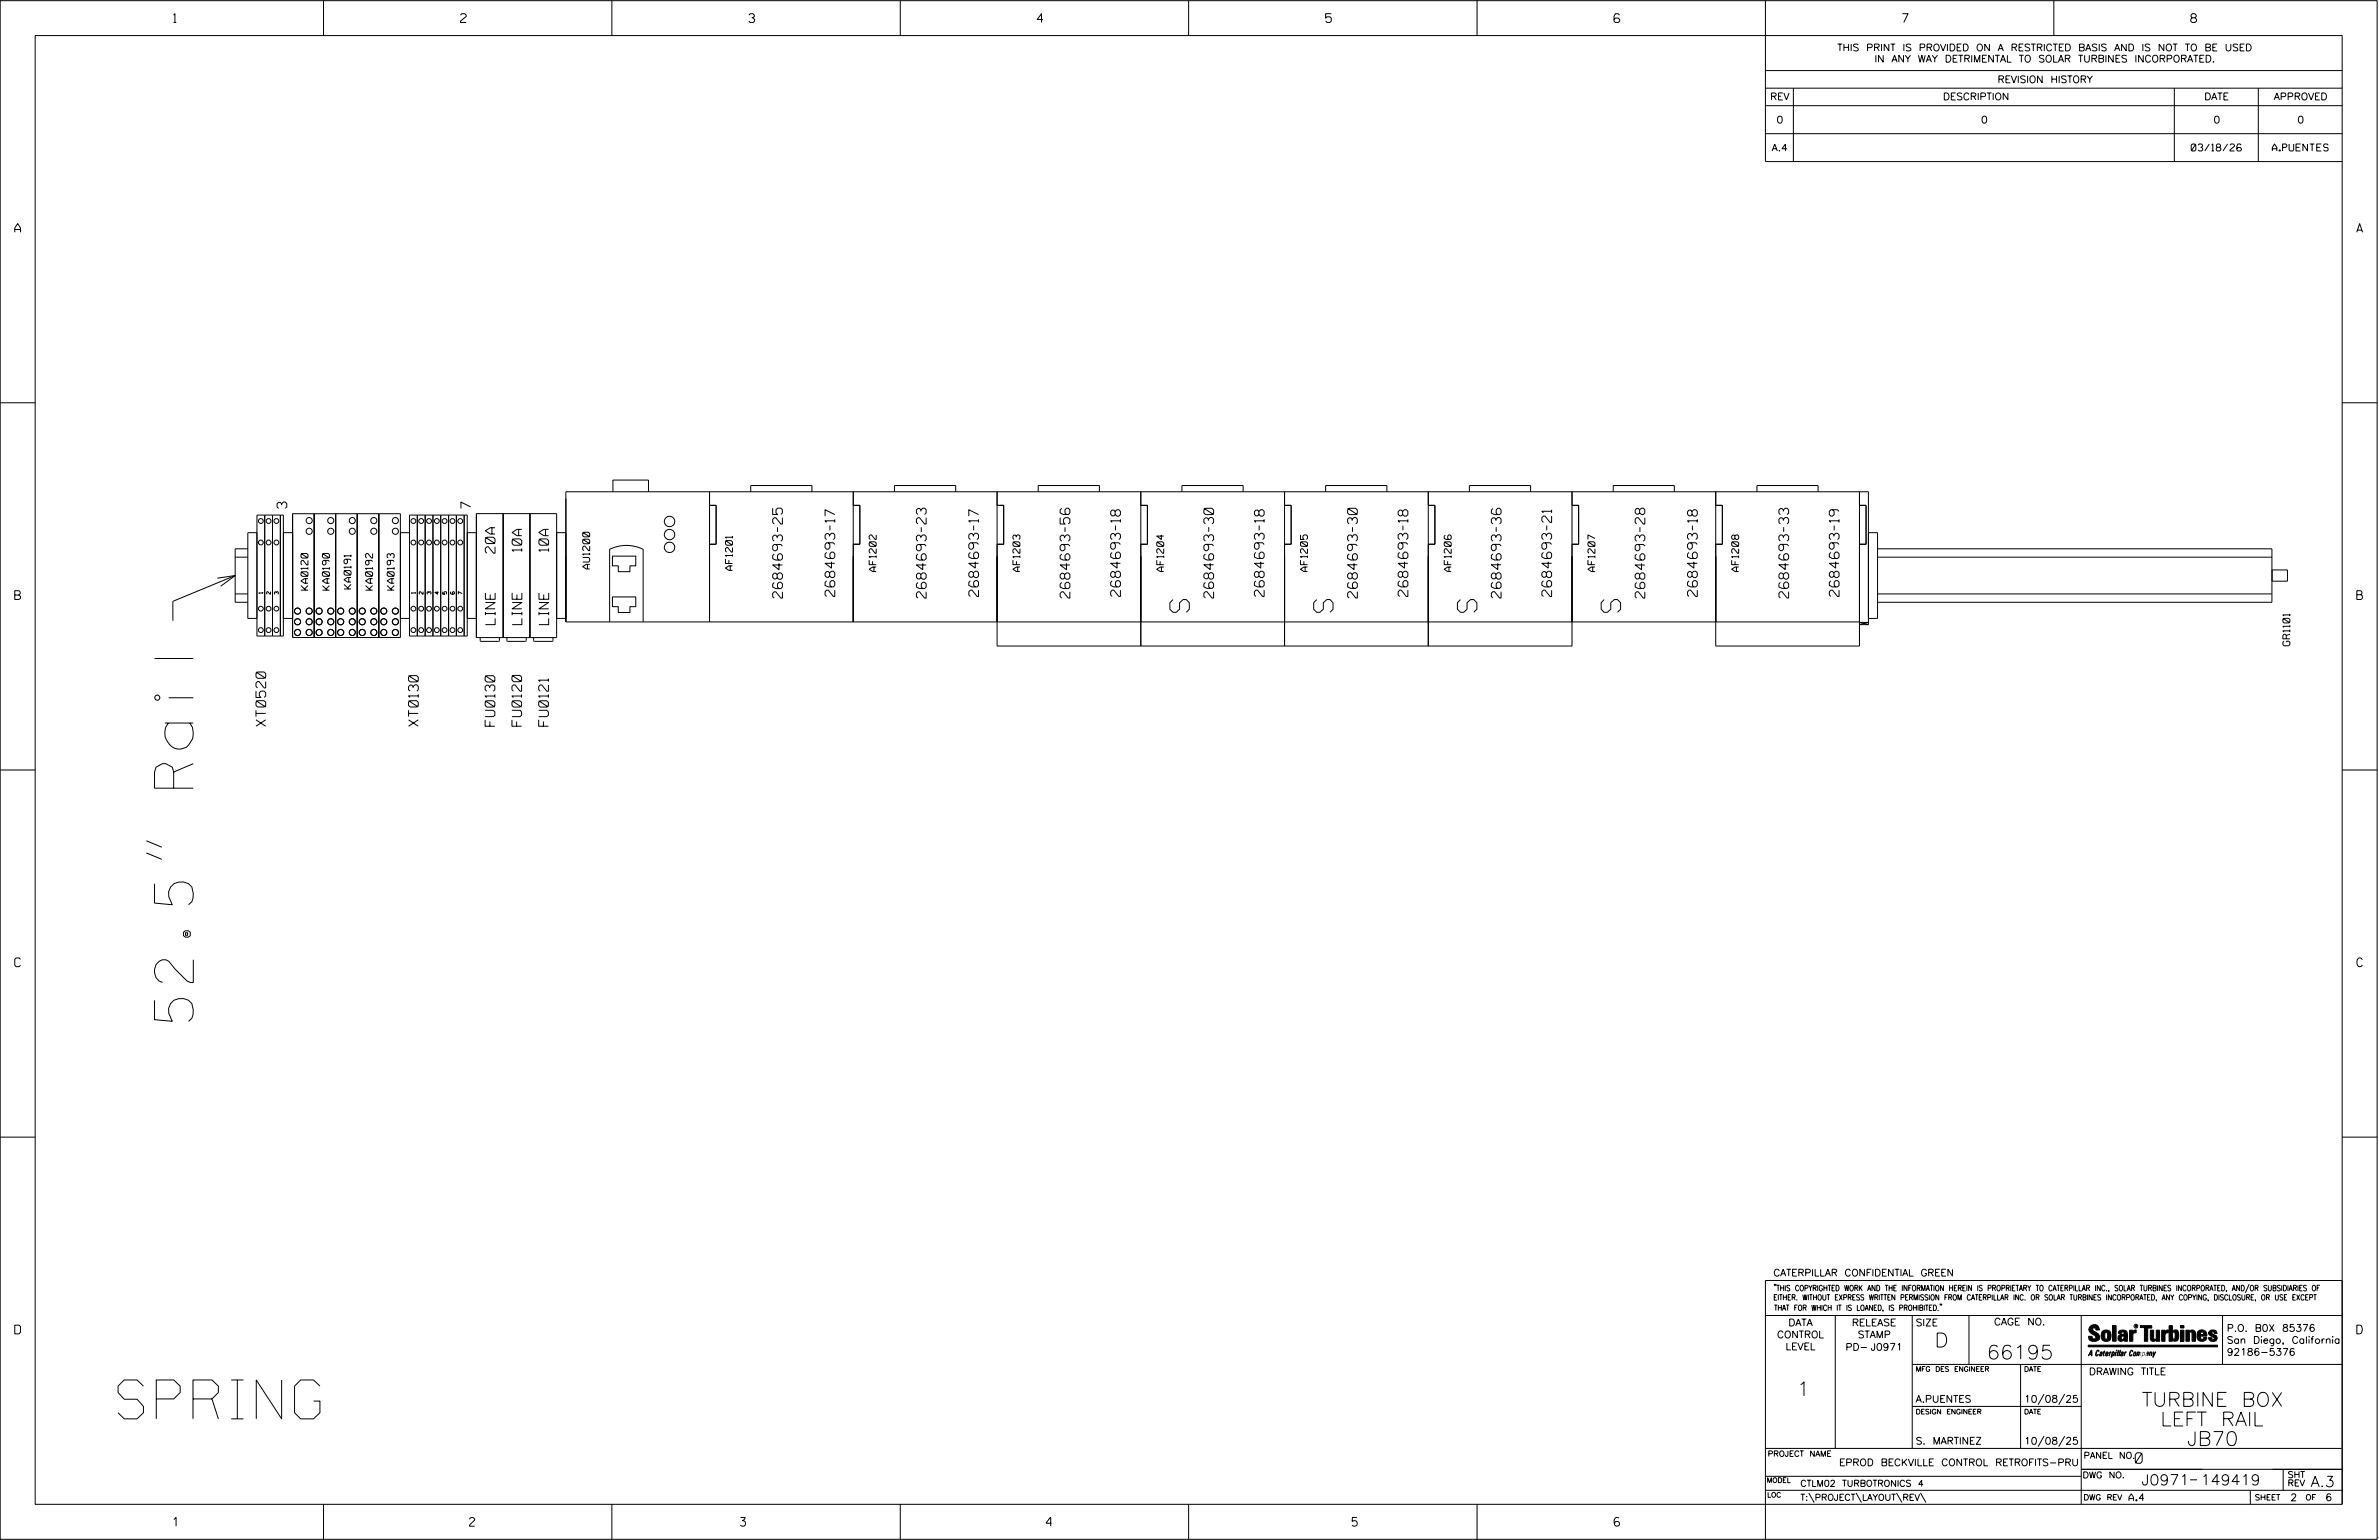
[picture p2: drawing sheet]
<svg xmlns="http://www.w3.org/2000/svg" width="864mm" height="559mm" viewBox="0 0 864 559" stroke-linecap="round" stroke-linejoin="round" font-family="sans-serif">
<defs><g id="words">
<g font-size="14.1">
<text x="70.2" y="370.6" transform="rotate(-90 70.2 370.6)">52.5&quot; Rail</text>
<text x="42.9" y="514.8">SPRING</text>
</g>
<g font-size="7">
<text x="431.7" y="222.2" transform="rotate(-90 431.7 222.2)">S</text>
<text x="483.9" y="222.2" transform="rotate(-90 483.9 222.2)">S</text>
<text x="536.1" y="222.2" transform="rotate(-90 536.1 222.2)">S</text>
<text x="588.3" y="222.2" transform="rotate(-90 588.3 222.2)">S</text>
</g>
<g font-size="5.1">
<text x="702.3" y="488.8">D</text>
<text x="721.2" y="493.2">66195</text>
<text x="652.2" y="506.5">1</text>
<text x="777.5" y="510.3">TURBINE BOX</text>
<text x="784.3" y="517.4">LEFT RAIL</text>
<text x="793.9" y="524.5">JB70</text>
</g>
<g font-size="3.8">
<text x="775.1" y="531">0</text>
<text x="777.4" y="538.9">J0971</text>
<text x="798.8" y="538.9">149419</text>
<text x="838.8" y="539.5">A.3</text>
</g>
<g font-size="3.5">
<text x="104.1" y="184.5" transform="rotate(-90 104.1 184.5)">3</text>
<text x="170.8" y="184.5" transform="rotate(-90 170.8 184.5)">7</text>
<text x="179.7" y="200.7" transform="rotate(-90 179.7 200.7)">20A</text>
<text x="189.4" y="200.1" transform="rotate(-90 189.4 200.1)">10A</text>
<text x="199.1" y="200.1" transform="rotate(-90 199.1 200.1)">10A</text>
<text x="284" y="217" transform="rotate(-90 284 217)">2684693-25</text>
<text x="303" y="216.4" transform="rotate(-90 303 216.4)">2684693-17</text>
<text x="336.2" y="217" transform="rotate(-90 336.2 217)">2684693-23</text>
<text x="355.2" y="216.4" transform="rotate(-90 355.2 216.4)">2684693-17</text>
<text x="388.4" y="217" transform="rotate(-90 388.4 217)">2684693-56</text>
<text x="406.7" y="216.4" transform="rotate(-90 406.7 216.4)">2684693-18</text>
<text x="440.6" y="217" transform="rotate(-90 440.6 217)">2684693-30</text>
<text x="458.9" y="216.4" transform="rotate(-90 458.9 216.4)">2684693-18</text>
<text x="492.7" y="217" transform="rotate(-90 492.7 217)">2684693-30</text>
<text x="511.1" y="216.4" transform="rotate(-90 511.1 216.4)">2684693-18</text>
<text x="544.9" y="217" transform="rotate(-90 544.9 217)">2684693-36</text>
<text x="563.2" y="216.4" transform="rotate(-90 563.2 216.4)">2684693-21</text>
<text x="597.1" y="217" transform="rotate(-90 597.1 217)">2684693-28</text>
<text x="616.1" y="216.4" transform="rotate(-90 616.1 216.4)">2684693-18</text>
<text x="649.3" y="217" transform="rotate(-90 649.3 217)">2684693-33</text>
<text x="667.6" y="216.4" transform="rotate(-90 667.6 216.4)">2684693-19</text>
<text x="179.7" y="226.7" transform="rotate(-90 179.7 226.7)">LINE</text>
<text x="189.5" y="226.7" transform="rotate(-90 189.5 226.7)">LINE</text>
<text x="199.2" y="226.7" transform="rotate(-90 199.2 226.7)">LINE</text>
<text x="96.5" y="263.5" transform="rotate(-90 96.5 263.5)">XT0520</text>
<text x="151.8" y="263.5" transform="rotate(-90 151.8 263.5)">XT0130</text>
<text x="179.6" y="263.5" transform="rotate(-90 179.6 263.5)">FU0130</text>
<text x="189.4" y="263.5" transform="rotate(-90 189.4 263.5)">FU0120</text>
<text x="199.1" y="263.5" transform="rotate(-90 199.1 263.5)">FU0121</text>
</g>
<g font-size="3.2">
<text x="63" y="8.2">1</text>
<text x="167.2" y="8.2">2</text>
<text x="271.8" y="8.2">3</text>
<text x="376.5" y="8.2">4</text>
<text x="481.2" y="8.2">5</text>
<text x="690.6" y="8.2">7</text>
<text x="795.3" y="8.2">8</text>
<text x="5.4" y="84.3">A</text>
<text x="855.5" y="84.3">A</text>
<text x="5.4" y="217.5">B</text>
<text x="855.6" y="217.5">B</text>
<text x="5.4" y="350.8">C</text>
<text x="855.6" y="350.8">C</text>
<text x="5.4" y="484">D</text>
<text x="855.6" y="484">D</text>
<text x="62.8" y="553.8">1</text>
<text x="170.4" y="553.8">2</text>
<text x="268.8" y="553.8">3</text>
<text x="379.8" y="553.8">4</text>
<text x="490.8" y="553.8">5</text>
<text x="585.9" y="553.8">6</text>
</g>
<g font-size="2.5">
<text x="666.9" y="18.5">THIS PRINT IS PROVIDED ON A RESTRICTED BASIS AND IS NOT TO BE USED</text>
<text x="680.5" y="22.6">IN ANY WAY DETRIMENTAL TO SOLAR TURBINES INCORPORATED.</text>
<text x="725.1" y="30">REVISION HISTORY</text>
<text x="642.6" y="36.3">REV</text>
<text x="705.3" y="36.3">DESCRIPTION</text>
<text x="800.2" y="36.3">DATE</text>
<text x="825.4" y="36.3">APPROVED</text>
<text x="644.9" y="44.7">0</text>
<text x="719.1" y="44.7">0</text>
<text x="803.5" y="44.7">0</text>
<text x="834" y="44.7">0</text>
<text x="643.2" y="54.8">A.4</text>
<text x="795.4" y="54.8">03/18/26</text>
<text x="824.9" y="54.8">A.PUENTES</text>
<text x="214.1" y="206.4" transform="rotate(-90 214.1 206.4)">AU1200</text>
<text x="265.9" y="207" transform="rotate(-90 265.9 207)">AF1201</text>
<text x="318.1" y="207.4" transform="rotate(-90 318.1 207.4)">AF1202</text>
<text x="370.3" y="207.4" transform="rotate(-90 370.3 207.4)">AF1203</text>
<text x="422.4" y="207.4" transform="rotate(-90 422.4 207.4)">AF1204</text>
<text x="474.6" y="207.4" transform="rotate(-90 474.6 207.4)">AF1205</text>
<text x="526.8" y="207.4" transform="rotate(-90 526.8 207.4)">AF1206</text>
<text x="579" y="207.4" transform="rotate(-90 579 207.4)">AF1207</text>
<text x="631.2" y="207.4" transform="rotate(-90 631.2 207.4)">AF1208</text>
<text x="111.8" y="214.1" transform="rotate(-90 111.8 214.1)">KA0120</text>
<text x="119.6" y="214.1" transform="rotate(-90 119.6 214.1)">KA0190</text>
<text x="127.4" y="213.7" transform="rotate(-90 127.4 213.7)">KA0191</text>
<text x="135.3" y="214.1" transform="rotate(-90 135.3 214.1)">KA0192</text>
<text x="143.1" y="214.1" transform="rotate(-90 143.1 214.1)">KA0193</text>
<text x="831.2" y="234.3" transform="rotate(-90 831.2 234.3)">GR1101</text>
<text x="643.8" y="463">CATERPILLAR CONFIDENTIAL GREEN</text>
<text x="645.1" y="485.5">CONTROL</text>
<text x="649.2" y="481.1">DATA</text>
<text x="672.3" y="481.1">RELEASE</text>
<text x="674.4" y="485.5">STAMP</text>
<text x="695.4" y="481.1">SIZE</text>
<text x="723.8" y="480.8">CAGE NO.</text>
<text x="808.4" y="483.1">P.O. B0X 85376</text>
<text x="648.2" y="489.8">LEVEL</text>
<text x="669.9" y="490">PD- J0971</text>
<text x="808.4" y="487.5">San Diego, California</text>
<text x="808.4" y="491.8">92186-5376</text>
<text x="758.3" y="498.9">DRAWING TITLE</text>
<text x="695.4" y="508.9">A.PUENTES</text>
<text x="734.8" y="508.9">10/08/25</text>
<text x="695.4" y="524.1">S. MARTINEZ</text>
<text x="734.8" y="524.1">10/08/25</text>
<text x="667.6" y="531.9">EPROD BECKVILLE CONTROL RETROFITS-PRU</text>
<text x="772.8" y="544.6">A.4</text>
<text x="831.4" y="544.6">2</text>
<text x="844.1" y="544.6">6</text>
</g>
<g font-size="2.3">
<text x="756.4" y="529.2">PANEL NO.</text>
<text x="653.5" y="539.4">CTLM02 TURBOTRONICS 4</text>
<text x="756" y="536.3">DWG NO.</text>
<text x="830.4" y="539.3">REV</text>
<text x="830.4" y="536.2">SHT</text>
<text x="653.5" y="544.5">T:\PROJECT\LAYOUT\REV\</text>
</g>
<g font-size="2">
<text x="643.8" y="468.4">&quot;THIS COPYRIGHTED WORK AND THE INFORMATION HEREIN IS PROPRIETARY TO CATERPILLAR INC., SOLAR TURBINES INCORPORATED, AND/OR SUBSIDIARIES OF</text>
<text x="643.8" y="471.8">EITHER. WITHOUT EXPRESS WRITTEN PERMISSION FROM CATERPILLAR INC. OR SOLAR TURBINES INCORPORATED, ANY COPYING, DISCLOSURE, OR USE EXCEPT</text>
<text x="644" y="475.6">THAT FOR WHICH IT IS LOANED, IS PROHIBITED.&quot;</text>
<text x="641.7" y="528.5">PROJECT NAME</text>
<text x="756.3" y="544.3">DWG REV</text>
<text x="818.5" y="544.3">SHEET</text>
<text x="836.9" y="544.3">OF</text>
</g>
<g font-size="1.8">
<text x="695.4" y="497.6">MFG DES ENGINEER</text>
<text x="734.8" y="497.6">DATE</text>
<text x="695.4" y="513.1">DESIGN ENGINEER</text>
<text x="734.8" y="513.1">DATE</text>
<text x="641.3" y="538">MODEL</text>
<text x="641.5" y="543.3">LOC</text>
</g>
<g font-size="1.4">
<text x="95.4" y="215.4" transform="rotate(-90 95.4 215.4)">1</text>
<text x="98.2" y="215.6" transform="rotate(-90 98.2 215.6)">2</text>
<text x="101.1" y="215.6" transform="rotate(-90 101.1 215.6)">3</text>
<text x="150.8" y="215.4" transform="rotate(-90 150.8 215.4)">1</text>
<text x="153.6" y="215.6" transform="rotate(-90 153.6 215.6)">2</text>
<text x="156.4" y="215.6" transform="rotate(-90 156.4 215.6)">3</text>
<text x="159.3" y="215.6" transform="rotate(-90 159.3 215.6)">4</text>
<text x="162.1" y="215.6" transform="rotate(-90 162.1 215.6)">5</text>
<text x="164.9" y="215.6" transform="rotate(-90 164.9 215.6)">6</text>
<text x="167.8" y="215.6" transform="rotate(-90 167.8 215.6)">7</text>
</g>
<text font-size=".9" x="775.1" y="481.7">R</text>
</g></defs>
<g fill="none" stroke="#000" stroke-width=".36">
<path d="M.1 .2h862.8v558.4h-862.8zM12.8 12.9h837.4v533h-837.4zM117.4 .2v12.7M222.1 .2v12.7M326.8 .2v12.7M431.5 .2v12.7M536.2 .2v12.7M587.9 5.5l-.5-.5h-1l-.5 1v1.7l.5 .4h1l.6-.4v-.6l-.6-.5h-1l-.5 .5M640.9 .2v58.4h209.3M745.6 .2v12.7M640.9 25.6h209.3M640.9 32h209.3"/>
<path d="M640.9 38.3h209.3M651 32v26.6M789.3 32v26.6M819.8 32v26.6M640.9 48.5h209.3M.1 146.2h12.7M850.2 146.2h12.7M222.5 178.4v-4.2h12.9v4.2M257.6 178.4v47.3M272.5 178.4v-2.2h22.2v2.2M309.7 178.4v47.3M324.7 178.4v-2.2h22.2v2.2"/>
<path d="M361.9 178.4v56h208.8v-56M376.9 178.4v-2.2h22.2v2.2M414.1 178.4v56M429 178.4v-2.2h22.3v2.2M466.3 178.4v56M481.2 178.4v-2.2h22.2v2.2M518.5 178.4v56M533.4 178.4v-2.2h22.2v2.2M585.6 178.4v-2.2h22.2v2.2M622.8 178.4v56h52.2v-56M637.8 178.4v-2.2h22.2v2.2M90 199.1h-4.6v19.4h4.6"/>
<path d="M93.3 186.9h9.6v43.9h-9.6zM93.3 193.3h-3.3v31.1h3.3M96.1 186.9v43.9M98.9 186.9v43.9M101.8 186.9v43.9M102.9 193.3h3.3M106.2 186.4h39.1v44.9h-39.1zM114.1 186.4v44.9M121.8 186.4v44.9M129.7 186.4v44.9M137.5 186.4v44.9M145.3 193.3h3.4"/>
<path d="M148.7 186.9h20.9v43.9h-20.9zM151.5 186.9v43.9M154.3 186.9v43.9M157.2 186.9v43.9M160 186.9v43.9M162.8 186.9v43.9M165.7 186.9v43.9M168.5 186.9v43.9M169.6 193.3h3.3M172.9 186.4h29.2v45h-29.2zM182.7 186.4v45M192.4 186.4v45"/>
<path d="M202.1 193.3h3.3M257.6 183.4h2.4v14.1h-2.4M309.7 183.4h2.4v14.1h-2.4M361.9 183.4h2.4v14.1h-2.4M414.1 183.4h2.4v14.1h-2.4M466.3 183.4h2.4v14.1h-2.4M518.5 183.4h2.4v14.1h-2.4M570.7 183.4h2.4v14.1h-2.4M622.8 183.4h2.4v14.1h-2.4M675 183.4h2.4v14.1h-2.4M678.3 193.3h3.3v31.1h-3.3M681.6 199.1h143.1v19.4h-143.1"/>
<path d="M78.9 209.8l6.5-1-5.3 3.9M85.4 202.2h4.6M85.4 215.5h4.6M85.4 208.8l-22.6 9.4v7M222.3 201.8h8.5v3.5h-2.1v2.1h-4.3v-2.1h-2.1zM222.3 216.6h8.5v3.5h-2.1v2.1h-4.3v-2.1h-2.1zM681.6 202.2h143.1M681.6 215.5h143.1M824.8 206.8h5.6v4.1h-5.6M102.9 224.4h3.3M145.3 224.4h3.4M169.6 224.4h3.3"/>
<path d="M174.3 231.4v1l.3 .3h6.4l.3-.3v-1M184 231.4v1l.3 .3h6.4l.3-.3v-1M193.7 231.4v1l.3 .3h6.4l.3-.3v-1M202.1 224.4h3.3M221.3 225.7v-26.4a13.8 13.8 0 0 1 12.2 0v26.4M675 225.7h-469.6v-47.3h472.9v48.3M675 225.8l3.3 .9h-3.3l3.3-.9zM.1 279.4h12.7M850.2 279.4h12.7M53.1 309.5l5.6 2.3M53.1 305.1l5.6 2.3M.1 412.6h12.7"/>
<path d="M850.2 412.6h12.7M640.9 477.3h209.3M644.2 466.1l-.1 .4M644.7 466.1l-.2 .4M666.2 477.3v48.3M694.2 477.3v48.3M704.4 473.3l-.1 .4M704.8 473.3l-.1 .4M714.8 477.3v17.8M755.5 477.3v68.6M806.8 477.3v17.8M816.5 466l-1.4 3.1"/>
<path d="M850.2 464.6h-209.3v94M850.2 464.8v81.1M694.2 495.1h156M733.5 495.1v30.5M758.6 481.4a2.02 2.02 0 0 1 3.1-.1l.5 1.3h-1.3l-.2-.6-.4-.2-.6 .1-.1 .4 .4 .7a2.46 2.46 0 0 1 2.2 2.9 2.83 2.83 0 0 1-3.8 .3l-.3-1.3h1.3l.2 .7 .6 .3 .5-.2 .2-.5-.4-.6-1.9-1.2-.4-.9zM759.2 491.3h-.7l.7-1.2v1.9h.2l-.1-2.1-1.3 2.1 .5-.5h.7M761.3 490l.3-.2 .4 .3-.1 .3-.3-.4-.4 .3-.3 1.6h.4l.4-.5-.3 .6-.4 .1-.3-.4zM762.6 490.6l.5-.1-.1 1.4h-.9a.74 .74 0 0 1 .9-.8l-.3 .7-.5 .1 .2-.5 .6-.2v-.5l-.7 .2zM763 483.2a2.17 2.17 0 0 1 3.1 0l.3 1.4-.3 1.5a2.17 2.17 0 0 1-3.1 0l-.3-1.5zM763.6 490.5l.4-.4 .2 .6h-.3l-.3 .9 .2 .4-.3-.1zM764.1 483.7l.5-.4 .4 .3v2.2l-.4 .2-.5-.2zM764.6 491.1l.6 .2v-.7l-.4-.1-.4 .6-.1 .8h.6"/>
<path d="M764.6 491.1l-.1 .8h.4M764.6 482.6v.8M764.8 490.7l.4 .1v.3h-.6zM765 491.5l-.1 .4zM766 490.5l-.5 1.5zM766 490.8l.4-.3-.4 .4M766.9 481h1.3v5.7h-1.3zM767 490.8l.5 .1-.3 .8-.4 .2zM767.3 490.5h-.5l-.5 2M767.3 490.5a.8 .8 0 0 1 .2 1 .8 .8 0 0 1-.9 .4l-.1 .6M767.3 490.5l-.1 .2M768.1 490.5l-.4 1.5z"/>
<path d="M768.2 489.9h.3l-.1 .2h-.2zM769 489.9l-.5 2.1zM769.7 489.9l-.6 2.1zM770.1 491.4l.5-.3-.5 .8zM770.4 491.9h.1M770.6 491.1l.1-.4-.7 .2 .1-.3 .6-.1 .2 .3-.5 1.1M770.6 491.1a.74 .74 0 0 0-.8 .8h.6M771 484.8h-.7l-.3 .6 .4 .7 .5-.3 .1-2.4h-.8l-.1 .4h-1.2a1.71 1.71 0 0 1 1.8-1.3 1.71 1.71 0 0 1 1.6 1.4v2.8h-1.1l-.1-.6M771 484.2l-1.5 .1a1.41 1.41 0 0 0 0 2.4l.5 .1 1.1-.7M771.2 486.1h-.1M771.4 490.5l.1 .3 .4-.3-.9 1.5zM771.5 490.8h.1"/>
<path d="M773 482.7h1.2v.5l.5-.5 .7-.1v1h-.6l-.5 .4-.1 2.7h-1.2zM773.3 490.3l.6-.4 .4 .2-.1 .4-.3-.4a1.28 1.28 0 0 0-.5 1.8l.6-.4-.1 .4-.8 .1zM774.7 490.8l.5-.3a.88 .88 0 0 1 .2 .9 .88 .88 0 0 1-.7 .7l-.2-.2zM774.8 490.9h.5l-.3 1h-.3l-.2-.2zM775.2 490.5l-.1 .2M776.8 481h4.3v.9h-1.5v4.8h-1.3M776.8 490.6l-.8 .2v-.3l-.4 1.5 .8-1.3v1.3l.3-1.2M779.3 491.1h.4M779.6 490.5h.3l-.3 1.4M779.6 490.7h.2l-.1 .4M779.7 491.1l-.1 .4M779.7 491.1l-.4 .2"/>
<path d="M780.1 492l.4-1.5 .1 .3 .3-.3 .3 .2-.3 1.3v-1.3l-.7 1.3M780.6 482.7h1.2v2.7l.1 .4 .4 .3 .4-.7v-2.7h1.2l.1 4h-1.3v-.5l-1.1 .6-.7-.3-.3-.7zM781.6 492.5l1-2-.8 1.3-.2-1.3-.2 2M784.7 482.7h1.2v.5l.5-.5 .7-.1v1h-.5l-.6 .4-.1 2.7h-1.2zM787.4 481h1.2v2a1.4 1.4 0 0 1 2.2 .2l.1 1.4-.4 1.9-1.5 .1-.4-.5v-1l.5 .9 .5-.3v-2.1l-.5-.4-.5 .7v2.8h-1.2zM791.5 482.7h1.3v4h-1.3zM791.5 481h1.3v.9h-1.3zM793.5 482.7h1.3v.4l.7-.5 1.1 .2 .4 .6v3.3h-1.3l-.2-3.4-.7 .2v3.2h-1.3zM794.8 483.1h.1M797.7 483.2a1.92 1.92 0 0 1 2.4-.5 1.92 1.92 0 0 1 1 2.1h-2.3v.8l.6 .5 .5-.3v-.5h1.2a1.83 1.83 0 0 1-2.1 1.4 1.83 1.83 0 0 1-1.5-2.1zM798.8 484.2v.6M799.1 483.4h.6l.2 .8h-1.1z"/>
<path d="M804.6 482.9a1.84 1.84 0 0 0-2.9 .8 3.3 3.3 0 0 0 2.2 1.9l-.5 .5-.4-.3-.1-.4h-1.2l.1 .6a1.92 1.92 0 0 0 2.9 .4M804.9 483.8h-1.2l-.2-.6-.5 .1-.1 .3 .1 .3 1.8 .9M805.1 488.1h-47.1v.6h47.1M694.2 510.3h61.3M742 505.8l-2.2 3.9M749.5 505.8l-2.2 3.9M640.9 525.6h209.2M640.9 535.7h114.6M742 521.1l-2.2 3.8M749.5 521.1l-2.2 3.8M755.5 533.2h94.7M795 537h2.6"/>
<path d="M828.8 533.2v7.6M117.4 545.9v12.7M222.1 545.9v12.7M326.8 545.9v12.7M431.5 545.9v12.7M536.2 545.9v12.7M640.9 540.8h209.3M656.6 541.7l2 3.5M673.8 541.7l1.9 3.5M688.4 541.7l2 3.5M697.2 541.7l1.9 3.5M816.9 541v4.9"/>
<path d="M863.5 557.9h.1"/>
<circle cx="94.7" cy="196.8" r=".88"/>
<circle cx="94.7" cy="189.1" r=".88"/>
<circle cx="97.5" cy="196.8" r=".88"/>
<circle cx="97.5" cy="189.1" r=".88"/>
<circle cx="100.3" cy="196.8" r=".88"/>
<circle cx="100.3" cy="189.1" r=".88"/>
<circle cx="112.2" cy="192.8" r="1.11"/>
<circle cx="112.2" cy="188.9" r="1.11"/>
<circle cx="120.1" cy="192.8" r="1.11"/>
<circle cx="120.1" cy="188.9" r="1.11"/>
<circle cx="127.9" cy="192.8" r="1.1"/>
<circle cx="127.9" cy="188.9" r="1.1"/>
<circle cx="135.7" cy="192.8" r="1.11"/>
<circle cx="135.7" cy="188.9" r="1.11"/>
<circle cx="143.5" cy="188.9" r="1.11"/>
<circle cx="143.5" cy="192.8" r="1.11"/>
<circle cx="150.1" cy="196.8" r=".88"/>
<circle cx="150.1" cy="189.1" r=".88"/>
<circle cx="152.9" cy="196.8" r=".88"/>
<circle cx="152.9" cy="189.1" r=".88"/>
<circle cx="155.7" cy="196.8" r=".88"/>
<circle cx="155.7" cy="189.1" r=".88"/>
<circle cx="158.6" cy="196.8" r=".88"/>
<circle cx="158.6" cy="189.1" r=".88"/>
<circle cx="161.4" cy="196.8" r=".88"/>
<circle cx="161.4" cy="189.1" r=".88"/>
<circle cx="164.2" cy="196.8" r=".88"/>
<circle cx="164.2" cy="189.1" r=".88"/>
<circle cx="167.1" cy="196.8" r=".88"/>
<circle cx="167.1" cy="189.1" r=".88"/>
<circle cx="243.1" cy="198.6" r="1.88"/>
<circle cx="243.1" cy="194" r="1.88"/>
<circle cx="243.1" cy="189.2" r="1.88"/>
<circle cx="94.7" cy="220.9" r=".87"/>
<circle cx="94.7" cy="228.6" r=".88"/>
<circle cx="97.5" cy="220.9" r=".87"/>
<circle cx="97.5" cy="228.6" r=".88"/>
<circle cx="100.3" cy="220.9" r=".87"/>
<circle cx="100.3" cy="228.6" r=".88"/>
<circle cx="108" cy="221.7" r="1.11"/>
<circle cx="108" cy="229.5" r="1.11"/>
<circle cx="108" cy="225.6" r="1.11"/>
<circle cx="112.2" cy="221.7" r="1.11"/>
<circle cx="112.2" cy="229.5" r="1.11"/>
<circle cx="112.2" cy="225.6" r="1.11"/>
<circle cx="115.8" cy="221.7" r="1.11"/>
<circle cx="115.8" cy="229.5" r="1.11"/>
<circle cx="115.8" cy="225.6" r="1.11"/>
<circle cx="120.1" cy="221.7" r="1.11"/>
<circle cx="120.1" cy="229.5" r="1.11"/>
<circle cx="120.1" cy="225.6" r="1.11"/>
<circle cx="123.7" cy="221.7" r="1.11"/>
<circle cx="123.7" cy="229.5" r="1.11"/>
<circle cx="123.7" cy="225.6" r="1.11"/>
<circle cx="127.9" cy="221.7" r="1.1"/>
<circle cx="127.9" cy="225.6" r="1.1"/>
<circle cx="127.9" cy="229.5" r="1.1"/>
<circle cx="131.5" cy="221.7" r="1.11"/>
<circle cx="131.5" cy="229.5" r="1.11"/>
<circle cx="131.5" cy="225.6" r="1.11"/>
<circle cx="135.7" cy="221.7" r="1.11"/>
<circle cx="135.7" cy="225.6" r="1.11"/>
<circle cx="135.7" cy="229.5" r="1.11"/>
<circle cx="139.3" cy="221.7" r="1.1"/>
<circle cx="139.3" cy="225.6" r="1.1"/>
<circle cx="139.3" cy="229.5" r="1.1"/>
<circle cx="143.5" cy="221.7" r="1.11"/>
<circle cx="143.5" cy="225.6" r="1.11"/>
<circle cx="143.5" cy="229.5" r="1.11"/>
<circle cx="150.1" cy="220.9" r=".87"/>
<circle cx="150.1" cy="228.6" r=".88"/>
<circle cx="152.9" cy="220.9" r=".87"/>
<circle cx="152.9" cy="228.6" r=".88"/>
<circle cx="155.7" cy="220.9" r=".87"/>
<circle cx="155.7" cy="228.6" r=".88"/>
<circle cx="158.6" cy="220.9" r=".87"/>
<circle cx="158.6" cy="228.6" r=".88"/>
<circle cx="161.4" cy="220.9" r=".87"/>
<circle cx="161.4" cy="228.6" r=".88"/>
<circle cx="164.2" cy="220.9" r=".87"/>
<circle cx="164.2" cy="228.6" r=".88"/>
<circle cx="167.1" cy="220.9" r=".87"/>
<circle cx="167.1" cy="228.6" r=".88"/>
<circle cx="775.4" cy="481.2" r=".69"/>
</g>
<g fill="#000">
<path d="M768.1 490.5l-.4 1.5zM768.2 489.9h.3l-.1 .2h-.2zM769 489.9l-.5 2.1zM769.7 489.9l-.6 2.1zM791.5 481h1.3v.9h-1.3zM791.5 482.7h1.3v4h-1.3zM758 488.1h47.1v.6h-47.1z"/>
<path d="M759.2 489.9l-1.2 2.1 .5-.5h.7v.5h.2zM759.2 490.1v1.2h-.7z" fill-rule="evenodd"/>
<path d="M758.6 481.4a2.02 2.02 0 0 1 3.1-.1l.5 1.3h-1.3l-.2-.6-.4-.2-.6 .1-.1 .4 .4 .7a2.46 2.46 0 0 1 2.2 2.9 2.83 2.83 0 0 1-3.8 .3l-.3-1.3h1.3l.2 .7 .6 .3 .5-.2 .2-.5-.4-.6-1.9-1.2-.4-.9z" fill-rule="evenodd"/>
<path d="M761.3 490l.3-.2 .4 .3-.1 .3-.3-.4-.4 .3-.3 1.6h.4l.4-.5-.3 .6-.4 .1-.3-.4z" fill-rule="evenodd"/>
<path d="M762.6 490.6l.5-.1-.1 1.4h-.9a.74 .74 0 0 1 .9-.8l-.6 .3-.2 .5 .5-.1 .3-.6v-.5l-.7 .2z" fill-rule="evenodd"/>
<path d="M763.6 490.5l.4-.4 .2 .6h-.3l-.3 .9 .2 .4-.3-.1z" fill-rule="evenodd"/>
<path d="M764.8 490.5l.5 .3-.1 .5h-.6l.6-.2v-.3l-.4-.1-.3 1.2h.4l.3-.4-.6 .6-.3-.2v-.4z" fill-rule="evenodd"/>
<path d="M763 483.2a2.17 2.17 0 0 1 3.1 0l.3 1.4-.3 1.5a2.17 2.17 0 0 1-3.1 0l-.3-1.5zM764.1 483.7v2.1l.5 .2 .4-.2v-2.2l-.4-.3z" fill-rule="evenodd"/>
<path d="M766 490.5v.3l.4-.1-.4 .2-.5 1.1z" fill-rule="evenodd"/>
<path d="M766.8 490.5l-.5 2 .3-.6a.71 .71 0 0 0 .9-.5 .71 .71 0 0 0-.4-.9zM767 490.8l.5 .1-.3 .8-.4 .2z" fill-rule="evenodd"/>
<path d="M766.9 481h1.3v5.7h-1.3z" fill-rule="evenodd"/>
<path d="M770.1 490.6l.6-.1 .2 .3-.4 1.2-.5 .1-.2-.5 .3-.5h.5l-.7 .5v.3l.4-.1 .4-.9-.5-.2-.2 .2z" fill-rule="evenodd"/>
<path d="M769.4 482.8l-.5 1h1.2l.1-.4h.8v.8l-1.5 .1a1.41 1.41 0 0 0 0 2.4l.5 .1 1.1-.7 .1 .6h1.1v-2.8a1.79 1.79 0 0 0-2.4-1.2zM770.3 484.8h.7l-.1 1-.5 .3-.4-.7z" fill-rule="evenodd"/>
<path d="M771.4 490.5l.1 .3 .4-.3-.9 1.5z" fill-rule="evenodd"/>
<path d="M773 482.7h1.2v.5l.5-.5 .7-.1v1h-.6l-.5 .4-.1 2.7h-1.2z" fill-rule="evenodd"/>
<path d="M773.3 490.3l.6-.4 .4 .2-.1 .4-.3-.4a1.28 1.28 0 0 0-.5 1.8l.6-.4-.3 .5h-.6z" fill-rule="evenodd"/>
<path d="M774.7 490.8l-.2 1.1h.7a.96 .96 0 0 0 0-1.4zM774.8 490.9h.5l-.1 .6-.5 .4-.2-.2z" fill-rule="evenodd"/>
<path d="M776 490.5v.3l.4-.3 .2 .3 .7-.2-.3 1.4v-1.3l-.6 1.3v-1.3l-.8 1.3z" fill-rule="evenodd"/>
<path d="M776.8 481h4.3v.9h-1.5v4.8h-1.3v-4.8h-1.5z" fill-rule="evenodd"/>
<path d="M777.9 490.5l-.5 2 .3-.6a.71 .71 0 0 0 .9-.5 .71 .71 0 0 0-.4-.9zM778.1 490.8l.3-.1 .1 .4-.5 .8-.2-.5z" fill-rule="evenodd"/>
<path d="M779.3 490.6l.6-.1-.3 1.5-.7-.1a.67 .67 0 0 1 .8-.8l-.6 .3-.1 .5 .4-.1 .4-.9-.4-.2-.3 .2z" fill-rule="evenodd"/>
<path d="M780.5 490.5l.1 .3 .3-.3 .3 .2-.3 1.3v-1.3l-.8 1.3z" fill-rule="evenodd"/>
<path d="M780.6 482.7h1.2v2.7l.1 .4 .4 .3 .4-.7v-2.7h1.2l.1 4h-1.3v-.5l-1.1 .6-.7-.3-.3-.7z" fill-rule="evenodd"/>
<path d="M781.6 490.5l.2 1.3 .8-1.3-1.2 2z" fill-rule="evenodd"/>
<path d="M784.7 482.7h1.2v.5l.5-.5 .7-.1v1h-.5l-.6 .4-.1 2.7h-1.2z" fill-rule="evenodd"/>
<path d="M787.4 481h1.2v2a1.4 1.4 0 0 1 2.2 .2l.1 1.4-.4 1.9-1.5 .1-.4-.5v-1l.5 .9 .5-.3v-2.1l-.5-.4-.5 .7v2.8h-1.2z" fill-rule="evenodd"/>
<path d="M793.5 482.7h1.3v.4a1.29 1.29 0 0 1 2.2 .3v3.3h-1.2l-.3-3.4-.7 .2v3.2h-1.3z" fill-rule="evenodd"/>
<path d="M797.7 483.2a1.92 1.92 0 0 1 2.4-.5 1.92 1.92 0 0 1 1 2.1h-2.3v.8l.6 .5 .5-.3v-.5h1.2a1.83 1.83 0 0 1-2.1 1.4 1.83 1.83 0 0 1-1.5-2.1zM799.1 483.4l-.3 .8h1.1l-.2-.8z" fill-rule="evenodd"/>
<path d="M801.9 483.2a1.94 1.94 0 0 1 3 .1v.5h-1.2l-.2-.6-.5 .1-.1 .3 .1 .3 1.8 .9a1.2 1.2 0 0 1 .1 1.3 1.2 1.2 0 0 1-1.2 .7l-1.6-.4-.4-1h1.2l.1 .4 .4 .3 .5-.5a3.3 3.3 0 0 1-2.2-1.9z" fill-rule="evenodd"/>
<circle cx="761.4" cy="492" r=".07"/>
<circle cx="762.2" cy="485.1" r=".07"/>
<circle cx="769.3" cy="492" r=".07"/>
<circle cx="773.1" cy="486.7" r=".07"/>
<circle cx="791.5" cy="486.7" r=".07"/>
<circle cx="791.5" cy="481" r=".07"/>
<circle cx="794.8" cy="486.7" r=".07"/>
</g>
<use href="#words"/>
</svg>
